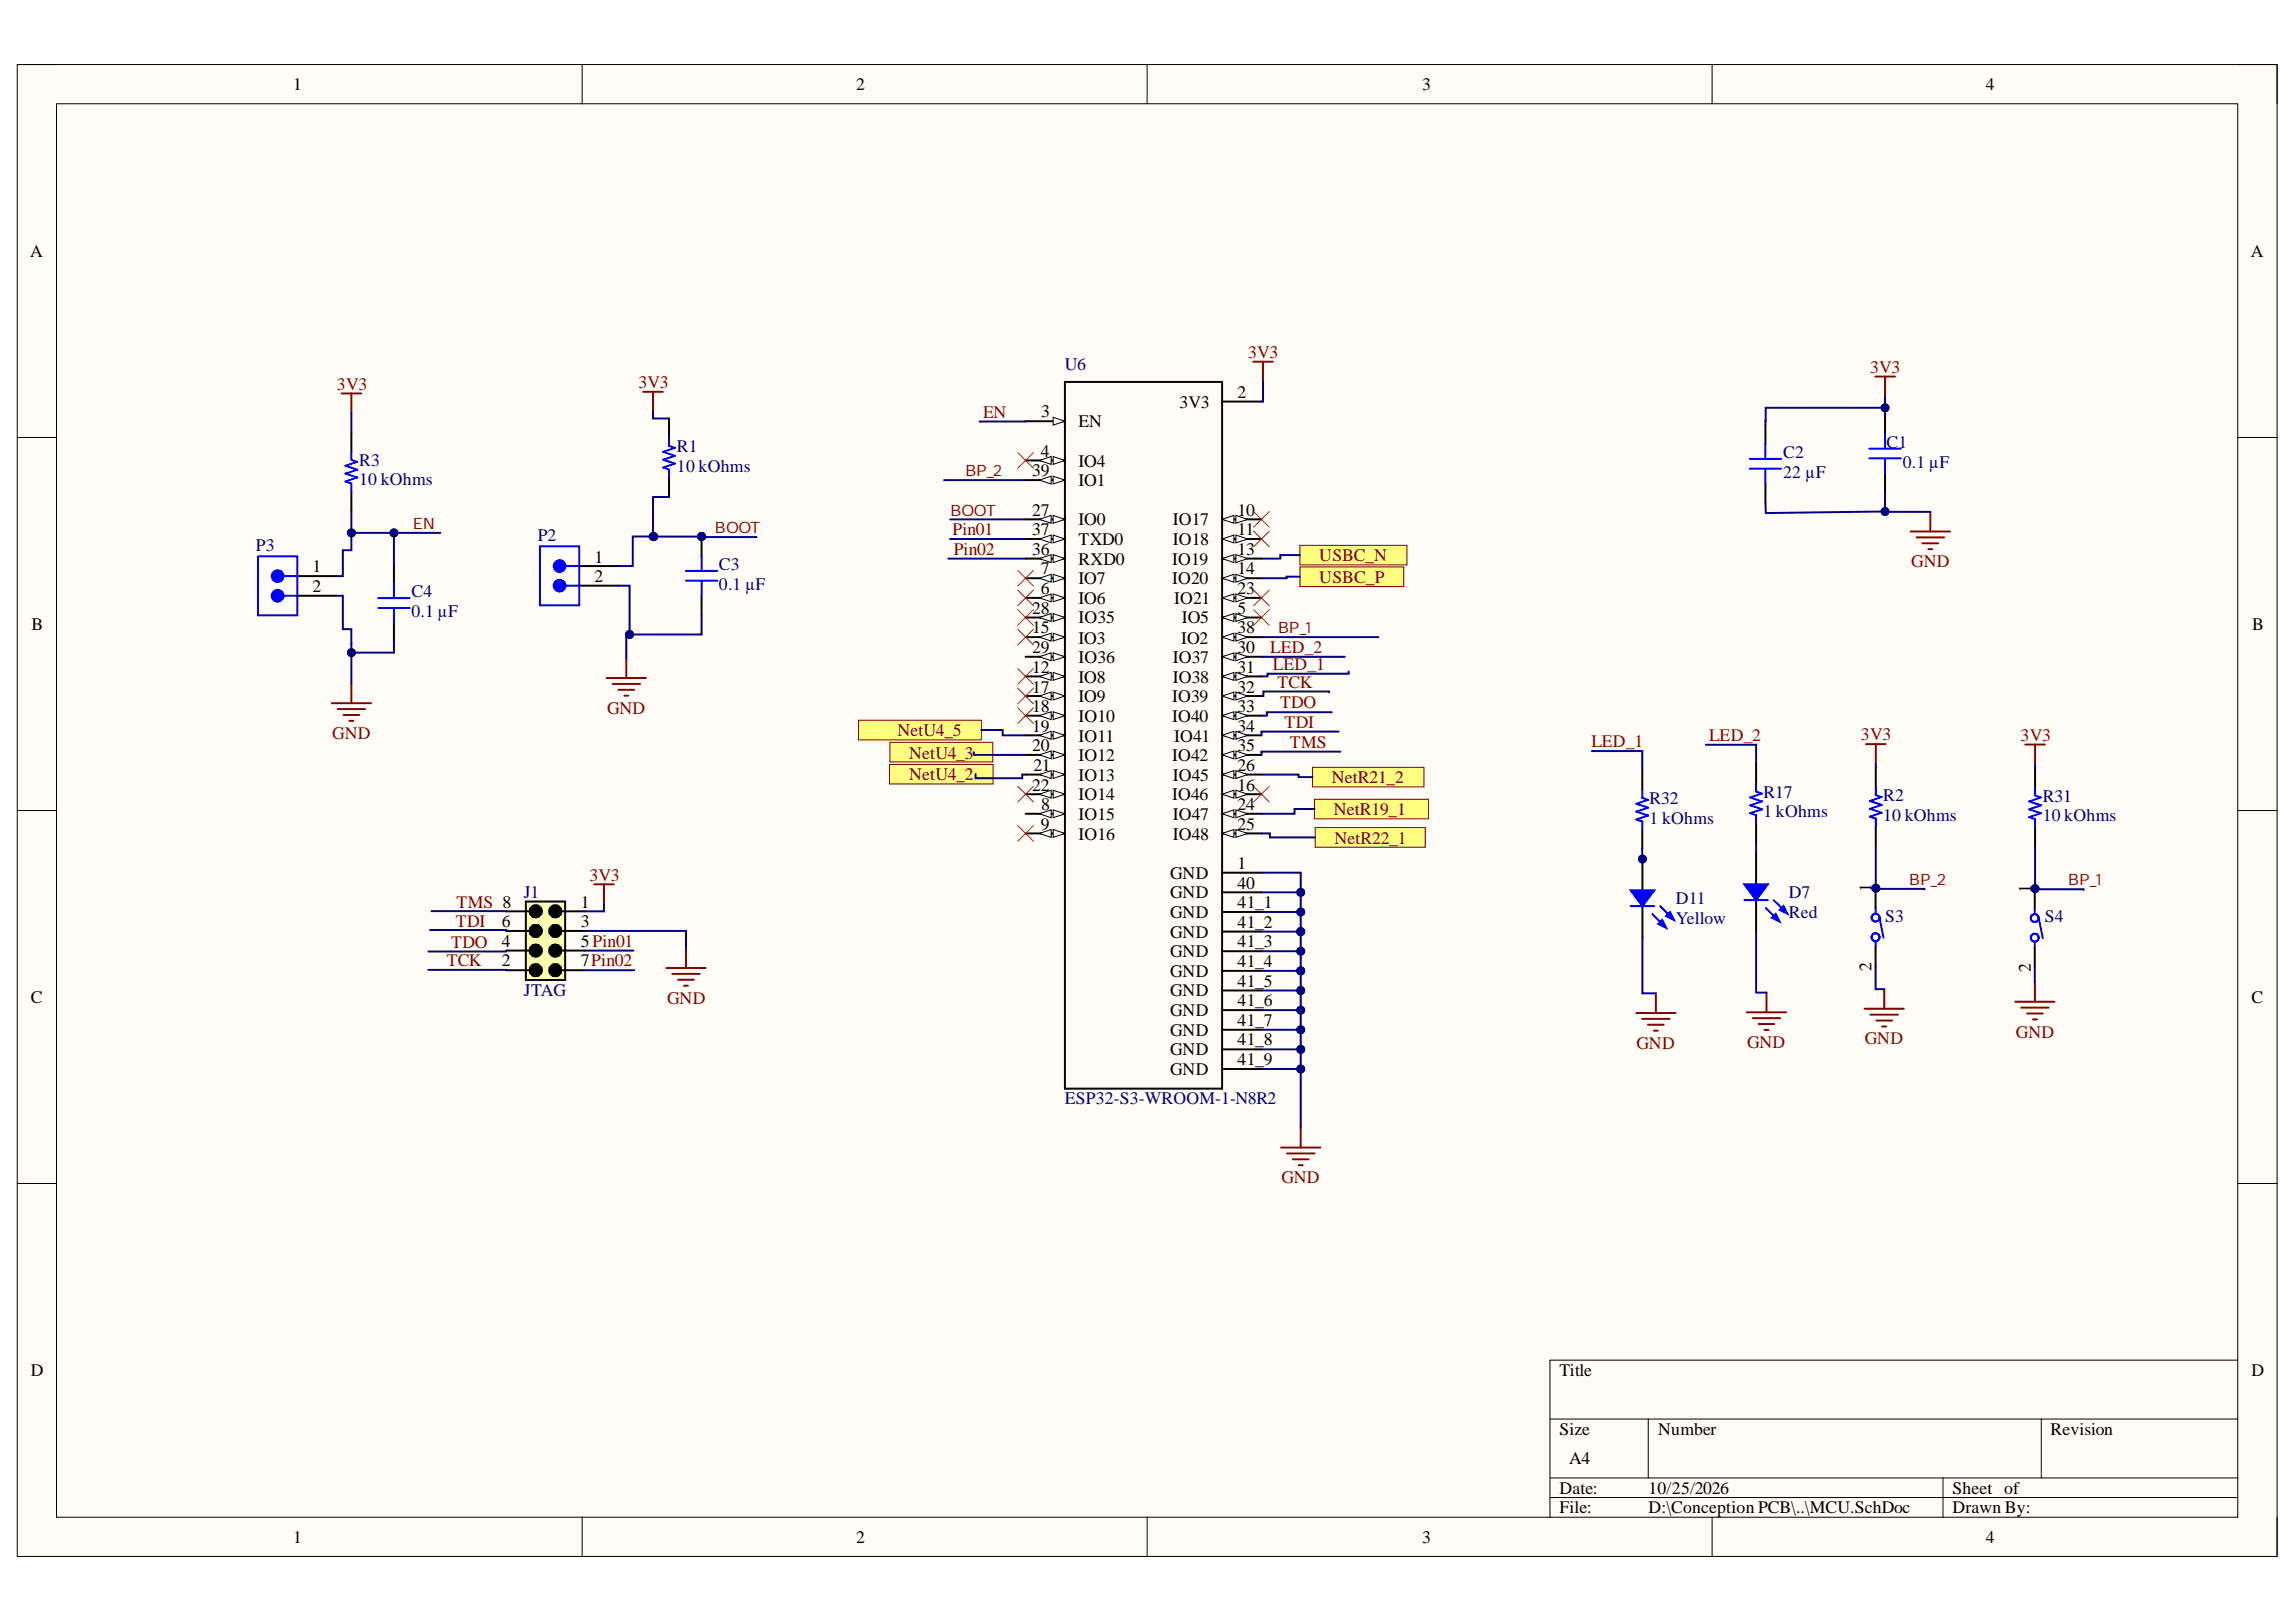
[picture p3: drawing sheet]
<svg xmlns="http://www.w3.org/2000/svg" width="297mm" height="210mm" viewBox="0 0 297 210" stroke-linecap="round" stroke-linejoin="round" font-family="sans-serif">
<defs><g id="words">
<g font-size="2.3">
<text x="37.9" y="11.7">1</text>
<text x="110.8" y="11.7">2</text>
<text x="184" y="11.7">3</text>
<text x="256.9" y="11.7">4</text>
<text x="3.9" y="33.3">A</text>
<text x="291.2" y="33.3">A</text>
<text x="152.6" y="52.8">3V3</text>
<text x="160.1" y="51.5">2</text>
<text x="134.6" y="59.1">4</text>
<text x="134.7" y="54">3</text>
<text x="139.5" y="55.3">EN</text>
<text x="133.5" y="61.6">39</text>
<text x="139.5" y="62.9">IO1</text>
<text x="139.5" y="60.4">IO4</text>
<text x="133.5" y="71.8">36</text>
<text x="133.5" y="69.2">37</text>
<text x="133.5" y="66.7">27</text>
<text x="139.5" y="70.5">TXD0</text>
<text x="139.5" y="68">IO0</text>
<text x="151.7" y="70.5">IO18</text>
<text x="151.7" y="68">IO17</text>
<text x="160.1" y="71.8">13</text>
<text x="160.1" y="69.2">11</text>
<text x="160.1" y="66.7">10</text>
<text x="40.4" y="74.1">1</text>
<text x="40.4" y="76.6">2</text>
<text x="76.9" y="72.8">1</text>
<text x="76.9" y="75.3">2</text>
<text x="134.6" y="76.9">6</text>
<text x="134.6" y="74.3">7</text>
<text x="139.5" y="75.6">IO7</text>
<text x="139.5" y="73.1">RXD0</text>
<text x="151.6" y="75.6">IO20</text>
<text x="151.6" y="73.1">IO19</text>
<text x="160.1" y="76.9">23</text>
<text x="160.1" y="74.3">14</text>
<text x="4.1" y="81.5">B</text>
<text x="133.5" y="81.9">15</text>
<text x="133.5" y="79.4">28</text>
<text x="139.5" y="83.3">IO3</text>
<text x="139.5" y="80.7">IO35</text>
<text x="139.5" y="78.1">IO6</text>
<text x="151.9" y="78.1">IO21</text>
<text x="152.8" y="83.3">IO2</text>
<text x="152.9" y="80.7">IO5</text>
<text x="160.1" y="81.9">38</text>
<text x="160.1" y="79.4">5</text>
<text x="291.4" y="81.5">B</text>
<text x="133.5" y="89.6">17</text>
<text x="133.5" y="87.1">12</text>
<text x="133.5" y="84.6">29</text>
<text x="139.5" y="88.4">IO8</text>
<text x="139.5" y="85.8">IO36</text>
<text x="151.7" y="88.4">IO38</text>
<text x="151.7" y="85.8">IO37</text>
<text x="160.1" y="89.6">32</text>
<text x="160.1" y="87.1">31</text>
<text x="160.1" y="84.6">30</text>
<text x="133.5" y="94.7">19</text>
<text x="133.5" y="92.2">18</text>
<text x="139.5" y="96">IO11</text>
<text x="139.5" y="93.4">IO10</text>
<text x="139.5" y="90.9">IO9</text>
<text x="151.6" y="93.4">IO40</text>
<text x="151.6" y="90.9">IO39</text>
<text x="151.9" y="96">IO41</text>
<text x="160.1" y="94.7">34</text>
<text x="160.1" y="92.2">33</text>
<text x="133.5" y="97.2">20</text>
<text x="133.7" y="99.8">21</text>
<text x="139.5" y="101">IO13</text>
<text x="139.5" y="98.5">IO12</text>
<text x="151.6" y="98.5">IO42</text>
<text x="151.7" y="101">IO45</text>
<text x="160.1" y="99.8">26</text>
<text x="160.1" y="97.2">35</text>
<text x="133.5" y="102.3">22</text>
<text x="134.6" y="107.4">9</text>
<text x="134.7" y="104.8">8</text>
<text x="139.5" y="106.1">IO15</text>
<text x="139.5" y="103.6">IO14</text>
<text x="151.6" y="103.6">IO46</text>
<text x="151.7" y="106.1">IO47</text>
<text x="160.1" y="107.4">25</text>
<text x="160.1" y="104.8">24</text>
<text x="160.1" y="102.3">16</text>
<text x="139.5" y="108.7">IO16</text>
<text x="151.4" y="113.7">GND</text>
<text x="151.7" y="108.7">IO48</text>
<text x="160.1" y="112.5">1</text>
<text x="64.9" y="120">6</text>
<text x="75.1" y="120">3</text>
<text x="75.1" y="117.4">1</text>
<text x="151.4" y="118.8">GND</text>
<text x="151.4" y="116.3">GND</text>
<text x="160.1" y="117.5">41_1</text>
<text x="160.1" y="115">40</text>
<text x="242.1" y="115.4" transform="rotate(-90 242.1 115.4)">1</text>
<text x="262.8" y="115.5" transform="rotate(-90 262.8 115.5)">1</text>
<text x="64.9" y="125.1">2</text>
<text x="64.9" y="122.5">4</text>
<text x="75.1" y="125.1">7Pin02</text>
<text x="75.1" y="122.5">5Pin01</text>
<text x="151.4" y="123.9">GND</text>
<text x="151.4" y="121.3">GND</text>
<text x="160.1" y="125.1">41_4</text>
<text x="160.1" y="122.6">41_3</text>
<text x="160.1" y="120.1">41_2</text>
<text x="242.1" y="125.7" transform="rotate(-90 242.1 125.7)">2</text>
<text x="262.8" y="125.7" transform="rotate(-90 262.8 125.7)">2</text>
<text x="4" y="129.8">C</text>
<text x="151.4" y="131.5">GND</text>
<text x="151.4" y="128.9">GND</text>
<text x="151.4" y="126.4">GND</text>
<text x="160.1" y="130.2">41_6</text>
<text x="160.1" y="127.7">41_5</text>
<text x="291.3" y="129.8">C</text>
<text x="151.4" y="136.6">GND</text>
<text x="151.4" y="134">GND</text>
<text x="160.1" y="137.8">41_9</text>
<text x="160.1" y="135.3">41_8</text>
<text x="160.1" y="132.8">41_7</text>
<text x="151.4" y="139.1">GND</text>
<text x="4" y="178.1">D</text>
<text x="201.7" y="178.1">Title</text>
<text x="291.3" y="178.1">D</text>
<text x="201.7" y="185.7">Size</text>
<text x="214.5" y="185.7">Number</text>
<text x="265.3" y="185.7">Revision</text>
<text x="203" y="189.5">A4</text>
<text x="201.7" y="193.3">Date:</text>
<text x="201.7" y="195.8">File:</text>
<text x="213.2" y="193.3">10/25/2026</text>
<text x="213.2" y="195.8">D:\Conception PCB\..\MCU.SchDoc</text>
<text x="252.6" y="193.3">Sheet of</text>
<text x="252.6" y="195.8">Drawn By:</text>
<text x="37.9" y="199.6">1</text>
<text x="110.8" y="199.6">2</text>
<text x="184" y="199.6">3</text>
<text x="256.9" y="199.6">4</text>
</g>
<g font-size="2.3" fill="#000080">
<text x="137.8" y="47.9">U6</text>
<text x="87.6" y="58.5">R1</text>
<text x="230.7" y="59.3">C2</text>
<text x="244.1" y="57.9">C1</text>
<text x="46.5" y="62.8">10 kOhms</text>
<text x="46.5" y="60.3">R3</text>
<text x="87.6" y="61">10 kOhms</text>
<text x="230.7" y="61.8">22 µF</text>
<text x="246.2" y="60.5">0.1 µF</text>
<text x="33.1" y="71.3">P3</text>
<text x="69.6" y="70">P2</text>
<text x="53.2" y="77.3">C4</text>
<text x="93" y="76.4">0.1 µF</text>
<text x="93" y="73.8">C3</text>
<text x="53.2" y="79.8">0.1 µF</text>
<text x="213.4" y="106.6">1 kOhms</text>
<text x="213.4" y="104">R32</text>
<text x="228.1" y="105.8">1 kOhms</text>
<text x="228.1" y="103.2">R17</text>
<text x="243.6" y="106.2">10 kOhms</text>
<text x="243.6" y="103.7">R2</text>
<text x="264.3" y="106.3">10 kOhms</text>
<text x="264.3" y="103.8">R31</text>
<text x="67.8" y="116.2">J1</text>
<text x="216.8" y="117">D11</text>
<text x="216.8" y="119.6">Yellow</text>
<text x="231.4" y="116.3">D7</text>
<text x="231.4" y="118.8">Red</text>
<text x="243.9" y="119.3">S3</text>
<text x="264.5" y="119.3">S4</text>
<text x="67.8" y="128.9">JTAG</text>
<text x="137.8" y="142.9">ESP32-S3-WROOM-1-N8R2</text>
</g>
<g font-size="2.3" fill="#800000">
<text x="161.5" y="46.3">3V3</text>
<text x="43.6" y="50.5">3V3</text>
<text x="82.6" y="50.2">3V3</text>
<text x="241.9" y="48.3">3V3</text>
<text x="127.2" y="54.1">EN</text>
<text x="123.2" y="69.2">Pin01</text>
<text x="123.4" y="71.8">Pin02</text>
<text x="170.7" y="72.6">USBC_N</text>
<text x="170.7" y="75.4">USBC_P</text>
<text x="247.3" y="73.4">GND</text>
<text x="164.3" y="84.6">LED_2</text>
<text x="164.7" y="86.7">LED_1</text>
<text x="165.3" y="89">TCK</text>
<text x="43" y="95.6">GND</text>
<text x="78.5" y="92.3">GND</text>
<text x="116.1" y="95.3">NetU4_5</text>
<text x="165.6" y="91.7">TDO</text>
<text x="166.2" y="94.2">TDI</text>
<text x="221.1" y="95.9">LED_2</text>
<text x="240.8" y="95.8">3V3</text>
<text x="261.4" y="95.9">3V3</text>
<text x="117.6" y="101">NetU4_2</text>
<text x="117.6" y="98.2">NetU4_3</text>
<text x="166.9" y="96.8">TMS</text>
<text x="172.3" y="101.4">NetR21_2</text>
<text x="205.9" y="96.7">LED_1</text>
<text x="172.5" y="105.5">NetR19_1</text>
<text x="76.2" y="114">3V3</text>
<text x="172.6" y="109.2">NetR22_1</text>
<text x="59" y="119.9">TDI</text>
<text x="59.1" y="117.4">TMS 8</text>
<text x="57.8" y="125.1">TCK</text>
<text x="58.4" y="122.7">TDO</text>
<text x="86.3" y="129.9">GND</text>
<text x="211.7" y="135.7">GND</text>
<text x="226" y="135.6">GND</text>
<text x="241.3" y="135.1">GND</text>
<text x="260.8" y="134.3">GND</text>
<text x="165.8" y="153.1">GND</text>
</g>
<g font-size="2" fill="#800000">
<text x="124.9" y="61.6">BP_2</text>
<text x="53.4" y="68.4">EN</text>
<text x="92.5" y="69">BOOT</text>
<text x="123" y="66.7">BOOT</text>
<text x="165.4" y="81.9">BP_1</text>
<text x="247" y="114.5">BP_2</text>
<text x="267.6" y="114.6">BP_1</text>
</g>
</g></defs>
<path d="M2.2 8.4h292.4v193h-292.4z" fill-rule="evenodd" fill="#fffcf8"/>
<path d="M2.2 8.4h292.4v193h-292.4z" fill="none" stroke="#000" stroke-width=".13"/>
<path d="M7.3 13.4h282.2v182.9h-282.2z" fill-rule="evenodd" fill="#fffcf8"/>
<g fill="none" stroke="#000" stroke-width=".13">
<path d="M2.2 8.3h5.1M7.3 13.4h282.2v182.9h-282.2zM75.3 8.3v5.1M148.4 8.3v5.1M221.5 8.4v5M289.5 8.4h5.1v5M2.2 56.6h5.1M289.5 56.6h5.1M2.2 104.9h5.1M289.5 104.9h5.1M2.2 153.2h5.1M289.5 153.2h5.1"/>
<path d="M289.5 176h-89v20.3M75.3 196.3v5.1M148.4 196.3v5.1M200.5 183.6h89M200.5 191.3h89M200.5 193.8h89M213.2 183.6v7.7M221.5 196.3v5.1M251.4 191.3v5M264.1 183.6v7.7M294.6 196.3v5.1"/>
</g>
<g fill="none" stroke="#800000" stroke-width=".25">
<path d="M247.2 68.8h5.1M247.9 69.5h3.6M248.7 70.3h2M249.5 71.1h.5M249.7 66.2v2.6M42.9 91h5.1M43.7 91.8h3.5M44.4 92.5h2.1M45.2 93.3h.5M45.5 88.5v2.5M78.5 87.7h5.1M79.2 88.5h3.6"/>
<path d="M80 89.3h2M80.8 90h.5M81 85.2v2.5M86.2 125.3h5.1M87 126h3.5M87.7 126.8h2.1M88.5 127.6h.5M88.7 122.7v2.6M211.7 131.1h5.1M212.4 131.9h3.6M213.2 132.6h2M214 133.4h.5"/>
<path d="M214.2 128.5v2.6"/>
</g>
<path d="M115.1 98.9h13.4v2.6h-13.4z" fill-rule="evenodd" fill="#ffff80"/>
<path d="M115.1 98.9h13.4v2.6h-13.4z" fill="none" stroke="#800000" stroke-width=".13"/>
<path d="M115.1 96.1h13.3v2.5h-13.3z" fill-rule="evenodd" fill="#ffff80"/>
<path d="M115.1 96.1h13.3v2.5h-13.3z" fill="none" stroke="#800000" stroke-width=".13"/>
<path d="M111.1 93.2h15.9v2.5h-15.9z" fill-rule="evenodd" fill="#ffff80"/>
<path d="M111.1 93.2h15.9v2.5h-15.9z" fill="none" stroke="#800000" stroke-width=".13"/>
<path d="M168.2 70.6h13.8v2.5h-13.8z" fill-rule="evenodd" fill="#ffff80"/>
<path d="M168.2 70.6h13.8v2.5h-13.8z" fill="none" stroke="#800000" stroke-width=".13"/>
<path d="M168.2 73.4h13.4v2.5h-13.4z" fill-rule="evenodd" fill="#ffff80"/>
<path d="M168.2 73.4h13.4v2.5h-13.4z" fill="none" stroke="#800000" stroke-width=".13"/>
<path d="M44.2 50.9h2.5M45.5 50.9v2.6M83.2 50.7h2.6M84.5 50.7v2.5M162.1 46.8h2.6M163.4 46.8v2.6M242.6 48.7h2.6M243.9 48.7v2.6M76.9 114.4h2.5M78.1 114.4v2.6" fill="none" stroke="#800000" stroke-width=".25"/>
<g fill="none" stroke="#000" stroke-width=".25">
<path d="M137.8 49.4h20.3v91.5h-20.3zM158.1 118h5.1M158.1 115.5h5.1M158.1 112.9h5.1M158.1 107.9h5.1M158.1 138.3h5.1M158.1 135.8h5.1M158.1 133.3h5.1M158.1 130.7h5.1M158.1 128.2h5.1M158.1 125.6h5.1M158.1 123.1h5.1"/>
<path d="M158.1 120.6h5.1"/>
</g>
<path d="M158.1 107.9l1.5-.6v1.1z" fill="#f8fcff"/>
<path d="M158.1 107.9l1.5-.6v1.1z" fill="none" stroke="#000" stroke-width=".13"/>
<path d="M159.9 107.3l1.5 .6-1.5 .5z" fill="#f8fcff"/>
<path d="M159.9 107.3l1.5 .6-1.5 .5z" fill="none" stroke="#000" stroke-width=".13"/>
<path d="M158.1 105.3h5.1" fill="none" stroke="#000" stroke-width=".25"/>
<path d="M158.1 105.3l1.5-.5v1z" fill="#f8fcff"/>
<path d="M158.1 105.3l1.5-.5v1z" fill="none" stroke="#000" stroke-width=".13"/>
<path d="M159.9 104.8l1.5 .5-1.5 .5z" fill="#f8fcff"/>
<path d="M159.9 104.8l1.5 .5-1.5 .5z" fill="none" stroke="#000" stroke-width=".13"/>
<path d="M158.1 102.8h5.1" fill="none" stroke="#000" stroke-width=".25"/>
<path d="M158.1 102.8l1.5-.5v1z" fill="#f8fcff"/>
<path d="M158.1 102.8l1.5-.5v1z" fill="none" stroke="#000" stroke-width=".13"/>
<path d="M159.9 102.3l1.5 .5-1.5 .5z" fill="#f8fcff"/>
<path d="M159.9 102.3l1.5 .5-1.5 .5z" fill="none" stroke="#000" stroke-width=".13"/>
<path d="M158.1 100.2h5.1" fill="none" stroke="#000" stroke-width=".25"/>
<path d="M158.1 100.2l1.5-.5v1z" fill="#f8fcff"/>
<path d="M158.1 100.2l1.5-.5v1z" fill="none" stroke="#000" stroke-width=".13"/>
<path d="M159.9 99.7l1.5 .5-1.5 .5z" fill="#f8fcff"/>
<path d="M159.9 99.7l1.5 .5-1.5 .5z" fill="none" stroke="#000" stroke-width=".13"/>
<path d="M158.1 97.7h5.1" fill="none" stroke="#000" stroke-width=".25"/>
<path d="M158.1 97.7l1.5-.5v1z" fill="#f8fcff"/>
<path d="M158.1 97.7l1.5-.5v1z" fill="none" stroke="#000" stroke-width=".13"/>
<path d="M159.9 97.2l1.5 .5-1.5 .5z" fill="#f8fcff"/>
<path d="M159.9 97.2l1.5 .5-1.5 .5z" fill="none" stroke="#000" stroke-width=".13"/>
<path d="M158.1 95.2h5.1" fill="none" stroke="#000" stroke-width=".25"/>
<path d="M158.1 95.2l1.5-.6v1.1z" fill="#f8fcff"/>
<path d="M158.1 95.2l1.5-.6v1.1z" fill="none" stroke="#000" stroke-width=".13"/>
<path d="M159.9 94.6l1.5 .6-1.5 .5z" fill="#f8fcff"/>
<path d="M159.9 94.6l1.5 .6-1.5 .5z" fill="none" stroke="#000" stroke-width=".13"/>
<path d="M158.1 92.6h5.1" fill="none" stroke="#000" stroke-width=".25"/>
<path d="M158.1 92.6l1.5-.5v1z" fill="#f8fcff"/>
<path d="M158.1 92.6l1.5-.5v1z" fill="none" stroke="#000" stroke-width=".13"/>
<path d="M159.9 92.1l1.5 .5-1.5 .5z" fill="#f8fcff"/>
<path d="M159.9 92.1l1.5 .5-1.5 .5z" fill="none" stroke="#000" stroke-width=".13"/>
<path d="M158.1 90.1h5.1" fill="none" stroke="#000" stroke-width=".25"/>
<path d="M158.1 90.1l1.5-.5v1z" fill="#f8fcff"/>
<path d="M158.1 90.1l1.5-.5v1z" fill="none" stroke="#000" stroke-width=".13"/>
<path d="M159.9 89.6l1.5 .5-1.5 .5z" fill="#f8fcff"/>
<path d="M159.9 89.6l1.5 .5-1.5 .5z" fill="none" stroke="#000" stroke-width=".13"/>
<path d="M158.1 87.5h5.1" fill="none" stroke="#000" stroke-width=".25"/>
<path d="M158.1 87.5l1.5-.5v1z" fill="#f8fcff"/>
<path d="M158.1 87.5l1.5-.5v1z" fill="none" stroke="#000" stroke-width=".13"/>
<path d="M159.9 87l1.5 .5-1.5 .5z" fill="#f8fcff"/>
<path d="M159.9 87l1.5 .5-1.5 .5z" fill="none" stroke="#000" stroke-width=".13"/>
<path d="M158.1 85h5.1" fill="none" stroke="#000" stroke-width=".25"/>
<path d="M158.1 85l1.5-.5v1z" fill="#f8fcff"/>
<path d="M158.1 85l1.5-.5v1z" fill="none" stroke="#000" stroke-width=".13"/>
<path d="M159.9 84.5l1.5 .5-1.5 .5z" fill="#f8fcff"/>
<path d="M159.9 84.5l1.5 .5-1.5 .5z" fill="none" stroke="#000" stroke-width=".13"/>
<path d="M158.1 82.5h5.1" fill="none" stroke="#000" stroke-width=".25"/>
<path d="M158.1 82.5l1.5-.6v1.1z" fill="#f8fcff"/>
<path d="M158.1 82.5l1.5-.6v1.1z" fill="none" stroke="#000" stroke-width=".13"/>
<path d="M159.9 81.9l1.5 .6-1.5 .5z" fill="#f8fcff"/>
<path d="M159.9 81.9l1.5 .6-1.5 .5z" fill="none" stroke="#000" stroke-width=".13"/>
<path d="M158.1 79.9h5.1" fill="none" stroke="#000" stroke-width=".25"/>
<path d="M158.1 79.9l1.5-.5v1z" fill="#f8fcff"/>
<path d="M158.1 79.9l1.5-.5v1z" fill="none" stroke="#000" stroke-width=".13"/>
<path d="M159.9 79.4l1.5 .5-1.5 .5z" fill="#f8fcff"/>
<path d="M159.9 79.4l1.5 .5-1.5 .5z" fill="none" stroke="#000" stroke-width=".13"/>
<path d="M158.1 77.4h5.1" fill="none" stroke="#000" stroke-width=".25"/>
<path d="M158.1 77.4l1.5-.5v1z" fill="#f8fcff"/>
<path d="M158.1 77.4l1.5-.5v1z" fill="none" stroke="#000" stroke-width=".13"/>
<path d="M159.9 76.9l1.5 .5-1.5 .5z" fill="#f8fcff"/>
<path d="M159.9 76.9l1.5 .5-1.5 .5z" fill="none" stroke="#000" stroke-width=".13"/>
<path d="M158.1 74.8h5.1" fill="none" stroke="#000" stroke-width=".25"/>
<path d="M158.1 74.8l1.5-.5v1z" fill="#f8fcff"/>
<path d="M158.1 74.8l1.5-.5v1z" fill="none" stroke="#000" stroke-width=".13"/>
<path d="M159.9 74.3l1.5 .5-1.5 .5z" fill="#f8fcff"/>
<path d="M159.9 74.3l1.5 .5-1.5 .5z" fill="none" stroke="#000" stroke-width=".13"/>
<path d="M158.1 72.3h5.1" fill="none" stroke="#000" stroke-width=".25"/>
<path d="M158.1 72.3l1.5-.5v1z" fill="#f8fcff"/>
<path d="M158.1 72.3l1.5-.5v1z" fill="none" stroke="#000" stroke-width=".13"/>
<path d="M159.9 71.8l1.5 .5-1.5 .5z" fill="#f8fcff"/>
<path d="M159.9 71.8l1.5 .5-1.5 .5z" fill="none" stroke="#000" stroke-width=".13"/>
<path d="M158.1 69.8h5.1" fill="none" stroke="#000" stroke-width=".25"/>
<path d="M158.1 69.8l1.5-.6v1.1z" fill="#f8fcff"/>
<path d="M158.1 69.8l1.5-.6v1.1z" fill="none" stroke="#000" stroke-width=".13"/>
<path d="M159.9 69.2l1.5 .6-1.5 .5z" fill="#f8fcff"/>
<path d="M159.9 69.2l1.5 .6-1.5 .5z" fill="none" stroke="#000" stroke-width=".13"/>
<path d="M158.1 67.2h5.1" fill="none" stroke="#000" stroke-width=".25"/>
<path d="M158.1 67.2l1.5-.5v1z" fill="#f8fcff"/>
<path d="M158.1 67.2l1.5-.5v1z" fill="none" stroke="#000" stroke-width=".13"/>
<path d="M159.9 66.7l1.5 .5-1.5 .5z" fill="#f8fcff"/>
<path d="M159.9 66.7l1.5 .5-1.5 .5z" fill="none" stroke="#000" stroke-width=".13"/>
<path d="M158.1 52h5.1M132.7 107.9h5.1" fill="none" stroke="#000" stroke-width=".25"/>
<path d="M136.2 107.3l1.6 .6-1.6 .5z" fill="#f8fcff"/>
<path d="M136.2 107.3l1.6 .6-1.6 .5z" fill="none" stroke="#000" stroke-width=".13"/>
<path d="M134.5 107.9l1.5-.6v1.1z" fill="#f8fcff"/>
<path d="M134.5 107.9l1.5-.6v1.1z" fill="none" stroke="#000" stroke-width=".13"/>
<path d="M132.7 105.3h5.1" fill="none" stroke="#000" stroke-width=".25"/>
<path d="M136.2 104.8l1.6 .5-1.6 .5z" fill="#f8fcff"/>
<path d="M136.2 104.8l1.6 .5-1.6 .5z" fill="none" stroke="#000" stroke-width=".13"/>
<path d="M134.5 105.3l1.5-.5v1z" fill="#f8fcff"/>
<path d="M134.5 105.3l1.5-.5v1z" fill="none" stroke="#000" stroke-width=".13"/>
<path d="M132.7 102.8h5.1" fill="none" stroke="#000" stroke-width=".25"/>
<path d="M136.2 102.3l1.6 .5-1.6 .5z" fill="#f8fcff"/>
<path d="M136.2 102.3l1.6 .5-1.6 .5z" fill="none" stroke="#000" stroke-width=".13"/>
<path d="M134.5 102.8l1.5-.5v1z" fill="#f8fcff"/>
<path d="M134.5 102.8l1.5-.5v1z" fill="none" stroke="#000" stroke-width=".13"/>
<path d="M132.7 100.2h5.1" fill="none" stroke="#000" stroke-width=".25"/>
<path d="M136.2 99.7l1.6 .5-1.6 .5z" fill="#f8fcff"/>
<path d="M136.2 99.7l1.6 .5-1.6 .5z" fill="none" stroke="#000" stroke-width=".13"/>
<path d="M134.5 100.2l1.5-.5v1z" fill="#f8fcff"/>
<path d="M134.5 100.2l1.5-.5v1z" fill="none" stroke="#000" stroke-width=".13"/>
<path d="M132.7 97.7h5.1" fill="none" stroke="#000" stroke-width=".25"/>
<path d="M136.2 97.2l1.6 .5-1.6 .5z" fill="#f8fcff"/>
<path d="M136.2 97.2l1.6 .5-1.6 .5z" fill="none" stroke="#000" stroke-width=".13"/>
<path d="M134.5 97.7l1.5-.5v1z" fill="#f8fcff"/>
<path d="M134.5 97.7l1.5-.5v1z" fill="none" stroke="#000" stroke-width=".13"/>
<path d="M132.7 95.2h5.1" fill="none" stroke="#000" stroke-width=".25"/>
<path d="M136.2 94.6l1.6 .6-1.6 .5z" fill="#f8fcff"/>
<path d="M136.2 94.6l1.6 .6-1.6 .5z" fill="none" stroke="#000" stroke-width=".13"/>
<path d="M134.5 95.2l1.5-.6v1.1z" fill="#f8fcff"/>
<path d="M134.5 95.2l1.5-.6v1.1z" fill="none" stroke="#000" stroke-width=".13"/>
<path d="M132.7 92.6h5.1" fill="none" stroke="#000" stroke-width=".25"/>
<path d="M136.2 92.1l1.6 .5-1.6 .5z" fill="#f8fcff"/>
<path d="M136.2 92.1l1.6 .5-1.6 .5z" fill="none" stroke="#000" stroke-width=".13"/>
<path d="M134.5 92.6l1.5-.5v1z" fill="#f8fcff"/>
<path d="M134.5 92.6l1.5-.5v1z" fill="none" stroke="#000" stroke-width=".13"/>
<path d="M132.7 90.1h5.1" fill="none" stroke="#000" stroke-width=".25"/>
<path d="M136.2 89.6l1.6 .5-1.6 .5z" fill="#f8fcff"/>
<path d="M136.2 89.6l1.6 .5-1.6 .5z" fill="none" stroke="#000" stroke-width=".13"/>
<path d="M134.5 90.1l1.5-.5v1z" fill="#f8fcff"/>
<path d="M134.5 90.1l1.5-.5v1z" fill="none" stroke="#000" stroke-width=".13"/>
<path d="M132.7 87.5h5.1" fill="none" stroke="#000" stroke-width=".25"/>
<path d="M136.2 87l1.6 .5-1.6 .5z" fill="#f8fcff"/>
<path d="M136.2 87l1.6 .5-1.6 .5z" fill="none" stroke="#000" stroke-width=".13"/>
<path d="M134.5 87.5l1.5-.5v1z" fill="#f8fcff"/>
<path d="M134.5 87.5l1.5-.5v1z" fill="none" stroke="#000" stroke-width=".13"/>
<path d="M132.7 85h5.1" fill="none" stroke="#000" stroke-width=".25"/>
<path d="M136.2 84.5l1.6 .5-1.6 .5z" fill="#f8fcff"/>
<path d="M136.2 84.5l1.6 .5-1.6 .5z" fill="none" stroke="#000" stroke-width=".13"/>
<path d="M134.5 85l1.5-.5v1z" fill="#f8fcff"/>
<path d="M134.5 85l1.5-.5v1z" fill="none" stroke="#000" stroke-width=".13"/>
<path d="M132.7 82.5h5.1" fill="none" stroke="#000" stroke-width=".25"/>
<path d="M136.2 81.9l1.6 .6-1.6 .5z" fill="#f8fcff"/>
<path d="M136.2 81.9l1.6 .6-1.6 .5z" fill="none" stroke="#000" stroke-width=".13"/>
<path d="M134.5 82.5l1.5-.6v1.1z" fill="#f8fcff"/>
<path d="M134.5 82.5l1.5-.6v1.1z" fill="none" stroke="#000" stroke-width=".13"/>
<path d="M132.7 79.9h5.1" fill="none" stroke="#000" stroke-width=".25"/>
<path d="M136.2 79.4l1.6 .5-1.6 .5z" fill="#f8fcff"/>
<path d="M136.2 79.4l1.6 .5-1.6 .5z" fill="none" stroke="#000" stroke-width=".13"/>
<path d="M134.5 79.9l1.5-.5v1z" fill="#f8fcff"/>
<path d="M134.5 79.9l1.5-.5v1z" fill="none" stroke="#000" stroke-width=".13"/>
<path d="M132.7 77.4h5.1" fill="none" stroke="#000" stroke-width=".25"/>
<path d="M136.2 76.9l1.6 .5-1.6 .5z" fill="#f8fcff"/>
<path d="M136.2 76.9l1.6 .5-1.6 .5z" fill="none" stroke="#000" stroke-width=".13"/>
<path d="M134.5 77.4l1.5-.5v1z" fill="#f8fcff"/>
<path d="M134.5 77.4l1.5-.5v1z" fill="none" stroke="#000" stroke-width=".13"/>
<path d="M132.7 74.8h5.1" fill="none" stroke="#000" stroke-width=".25"/>
<path d="M136.2 74.3l1.6 .5-1.6 .5z" fill="#f8fcff"/>
<path d="M136.2 74.3l1.6 .5-1.6 .5z" fill="none" stroke="#000" stroke-width=".13"/>
<path d="M134.5 74.8l1.5-.5v1z" fill="#f8fcff"/>
<path d="M134.5 74.8l1.5-.5v1z" fill="none" stroke="#000" stroke-width=".13"/>
<path d="M132.7 72.3h5.1" fill="none" stroke="#000" stroke-width=".25"/>
<path d="M136.2 71.8l1.6 .5-1.6 .5z" fill="#f8fcff"/>
<path d="M136.2 71.8l1.6 .5-1.6 .5z" fill="none" stroke="#000" stroke-width=".13"/>
<path d="M134.5 72.3l1.5-.5v1z" fill="#f8fcff"/>
<path d="M134.5 72.3l1.5-.5v1z" fill="none" stroke="#000" stroke-width=".13"/>
<path d="M132.7 69.8h5.1" fill="none" stroke="#000" stroke-width=".25"/>
<path d="M136.2 69.2l1.6 .6-1.6 .5z" fill="#f8fcff"/>
<path d="M136.2 69.2l1.6 .6-1.6 .5z" fill="none" stroke="#000" stroke-width=".13"/>
<path d="M134.5 69.8l1.5-.6v1.1z" fill="#f8fcff"/>
<path d="M134.5 69.8l1.5-.6v1.1z" fill="none" stroke="#000" stroke-width=".13"/>
<path d="M132.7 67.2h5.1" fill="none" stroke="#000" stroke-width=".25"/>
<path d="M136.2 66.7l1.6 .5-1.6 .5z" fill="#f8fcff"/>
<path d="M136.2 66.7l1.6 .5-1.6 .5z" fill="none" stroke="#000" stroke-width=".13"/>
<path d="M134.5 67.2l1.5-.5v1z" fill="#f8fcff"/>
<path d="M134.5 67.2l1.5-.5v1z" fill="none" stroke="#000" stroke-width=".13"/>
<path d="M132.7 62.1h5.1" fill="none" stroke="#000" stroke-width=".25"/>
<path d="M136.2 61.6l1.6 .5-1.6 .5z" fill="#f8fcff"/>
<path d="M136.2 61.6l1.6 .5-1.6 .5z" fill="none" stroke="#000" stroke-width=".13"/>
<path d="M134.5 62.1l1.5-.5v1z" fill="#f8fcff"/>
<path d="M134.5 62.1l1.5-.5v1z" fill="none" stroke="#000" stroke-width=".13"/>
<path d="M132.7 59.6h5.1" fill="none" stroke="#000" stroke-width=".25"/>
<path d="M136.2 59.1l1.6 .5-1.6 .5z" fill="#f8fcff"/>
<path d="M136.2 59.1l1.6 .5-1.6 .5z" fill="none" stroke="#000" stroke-width=".13"/>
<path d="M134.5 59.6l1.5-.5v1z" fill="#f8fcff"/>
<path d="M134.5 59.6l1.5-.5v1z" fill="none" stroke="#000" stroke-width=".13"/>
<path d="M132.7 54.5h5.1" fill="none" stroke="#000" stroke-width=".25"/>
<path d="M136.2 54l1.6 .5-1.6 .5z" fill="#f8fcff"/>
<path d="M136.2 54l1.6 .5-1.6 .5z" fill="none" stroke="#000" stroke-width=".13"/>
<path d="M165.7 148.5h5.1M166.5 149.3h3.6M167.3 150h2M168 150.8h.5M168.3 146v2.5" fill="none" stroke="#800000" stroke-width=".25"/>
<path d="M51 73v2.5M51 80.6v2.5" fill="none" stroke="#000" stroke-width=".25"/>
<path d="M48.9 77.4h4.1M48.9 78.7h4.1M51 75.5v1.9M51 78.7v1.9" fill="none" stroke="#00f" stroke-width=".25"/>
<circle cx="90.8" cy="69.4" r=".51" fill="#000080"/>
<circle cx="90.8" cy="69.4" r=".51" fill="none" stroke="#000080" stroke-width=".13"/>
<path d="M90.8 69.4v2.6M90.8 77.1v2.5" fill="none" stroke="#000" stroke-width=".25"/>
<circle cx="90.8" cy="69.4" r=".51" fill="#000080"/>
<circle cx="90.8" cy="69.4" r=".51" fill="none" stroke="#000080" stroke-width=".13"/>
<g fill="none" stroke="#00f" stroke-width=".25">
<path d="M45.5 58.5v1l.7 .3-1.5 .5 1.5 .5-1.5 .5 1.5 .5-1.5 .5 .8 .3v1M86.6 56.7v1l.7 .3-1.5 .5 1.5 .5-1.5 .5 1.5 .5-1.5 .5 .8 .3v1M226.4 59.4h4M228.4 57.5v1.9M241.8 58.1h4.1M241.8 59.3h4.1M243.9 56.2v1.9M243.9 59.3v1.9M88.7 73.9h4.1M88.7 75.1h4.1M90.8 72v1.9M90.8 75.1v2"/>
<path d="M226.4 60.7h4M228.4 60.7v1.9M242.6 117.5v.7M242.7 101.9v1l.7 .2-1.5 .6 1.5 .5-1.5 .5 1.5 .5-1.5 .5 .8 .2v1.1M243.1 118.5l.6 2.9M242.6 121.8v.8"/>
<circle cx="242.6" cy="118.8" r=".51"/>
<circle cx="242.6" cy="121.3" r=".51"/>
</g>
<path d="M45.5 56v2.5M86.6 54.2v2.5M228.4 54.9v2.6M243.9 53.6v2.6M45.5 63.6v2.5M86.6 61.8v2.5M228.4 62.6v2.5M243.9 61.2v2.6M242.7 99.3v2.6M242.6 114.9v2.6M242.7 107v2.5M242.6 122.6v2.5" fill="none" stroke="#000" stroke-width=".25"/>
<path d="M241.4 96.3h2.5M242.7 96.3v2.5M241.2 130.5h5.1M242 131.3h3.5M242.8 132.1h2M243.5 132.8h.5M243.8 128v2.5" fill="none" stroke="#800000" stroke-width=".25"/>
<path d="M170 103.4h14.8v2.6h-14.8z" fill-rule="evenodd" fill="#ffff80"/>
<path d="M170 103.4h14.8v2.6h-14.8z" fill="none" stroke="#800000" stroke-width=".13"/>
<path d="M262 96.4h2.6M263.3 96.4v2.5M260.7 129.6h5.1M261.5 130.4h3.5M262.2 131.2h2.1M263 131.9h.5M263.3 127.1v2.5" fill="none" stroke="#800000" stroke-width=".25"/>
<g fill="none" stroke="#00f" stroke-width=".25">
<path d="M225.7 116.5h3M263.2 117.5v.8M263.3 101.9v1l.7 .3-1.5 .5 1.5 .5-1.5 .5 1.5 .5-1.5 .5 .8 .3v1M263.7 118.6l.6 2.8M263.2 121.9v.7"/>
<circle cx="263.2" cy="118.8" r=".51"/>
<circle cx="263.2" cy="121.3" r=".51"/>
</g>
<path d="M263.3 99.4v2.5M227.2 110.4v4M227.2 116.5v4M263.2 115v2.5M263.3 107v2.6M263.2 122.6v2.6" fill="none" stroke="#000" stroke-width=".25"/>
<path d="M225.7 114.4h3l-1.5 2.1z" fill="#00f"/>
<path d="M225.7 114.4h3l-1.5 2.1zM229.5 116.5l1.2 1.3" fill="none" stroke="#00f" stroke-width=".25"/>
<path d="M230.2 117.8l.5-.6 .6 1.1z" fill="#00f"/>
<path d="M228.5 117.5l1.5 1.5M230.2 117.8l.5-.6 .6 1.1z" fill="none" stroke="#00f" stroke-width=".25"/>
<path d="M229.2 118.8l.5-.5 .5 1z" fill="#00f"/>
<path d="M212.5 102.2v1.1l.7 .2-1.5 .5 1.5 .5-1.5 .5 1.5 .5-1.5 .6 .8 .2v1M227.2 101.4v1l.8 .3-1.6 .5 1.6 .5-1.6 .5 1.6 .5-1.6 .5 .8 .3v1M229.2 118.8l.5-.5 .5 1z" fill="none" stroke="#00f" stroke-width=".25"/>
<path d="M226 131h5.1M226.8 131.8h3.5M227.5 132.5h2M228.3 133.3h.5M228.5 128.5v2.5" fill="none" stroke="#800000" stroke-width=".25"/>
<path d="M212.5 99.7v2.5M227.2 98.9v2.5M212.5 107.3v2.6M227.2 106.5v2.5" fill="none" stroke="#000" stroke-width=".25"/>
<circle cx="212.5" cy="111.2" r=".51" fill="#000080"/>
<circle cx="212.5" cy="111.2" r=".51" fill="none" stroke="#000080" stroke-width=".13"/>
<path d="M212.5 111.2v4M212.5 117.3v4" fill="none" stroke="#000" stroke-width=".25"/>
<circle cx="212.5" cy="111.2" r=".51" fill="#000080"/>
<circle cx="212.5" cy="111.2" r=".51" fill="none" stroke="#000080" stroke-width=".13"/>
<path d="M211 117.3h3" fill="none" stroke="#00f" stroke-width=".25"/>
<path d="M211 115.2h3l-1.5 2.1z" fill="#00f"/>
<path d="M211 115.2h3l-1.5 2.1zM214.8 117.3l1.3 1.2" fill="none" stroke="#00f" stroke-width=".25"/>
<path d="M215.5 118.5l.6-.5 .5 1z" fill="#00f"/>
<path d="M213.8 118.3l1.5 1.5M215.5 118.5l.6-.5 .5 1z" fill="none" stroke="#00f" stroke-width=".25"/>
<path d="M214.5 119.6l.5-.6 .5 1.1z" fill="#00f"/>
<path d="M214.5 119.6l.5-.6 .5 1.1z" fill="none" stroke="#00f" stroke-width=".25"/>
<g fill="none" stroke="#f00" stroke-width=".13">
<path d="M162.2 76.4l2 2M162.2 66.2l2 2M162.2 68.7l2 2.1M164.2 76.4l-2 2M164.2 66.2l-2 2M164.2 68.7l-2 2.1M131.7 86.5l2 2.1M131.7 89.1l2 2M131.7 91.6l2 2M133.7 86.5l-2 2.1M133.7 89.1l-2 2M133.7 91.6l-2 2"/>
<path d="M131.7 106.8l2 2.1M131.7 101.8l2 2M133.7 106.8l-2 2.1M133.7 101.8l-2 2M162.2 101.8l2 2M164.2 101.8l-2 2"/>
</g>
<path d="M68 116.7h5.1v10.1h-5.1z" fill-rule="evenodd" fill="#ffffb0"/>
<path d="M65.5 117.9h3.8M68 116.7h5.1v10.1h-5.1zM71.8 117.9h3.9M65.5 125.6h3.8M65.5 123h3.8M65.5 120.5h3.8M71.8 125.6h3.9M71.8 123h3.9M71.8 120.5h3.9" fill="none" stroke="#000" stroke-width=".25"/>
<g fill="none" stroke="#000" stroke-width="1.3">
<circle cx="69.3" cy="117.9" r=".25"/>
<circle cx="71.8" cy="117.9" r=".25"/>
<circle cx="69.3" cy="123" r=".25"/>
<circle cx="69.3" cy="125.6" r=".25"/>
<circle cx="69.3" cy="120.5" r=".25"/>
<circle cx="71.8" cy="123" r=".25"/>
<circle cx="71.8" cy="125.6" r=".25"/>
<circle cx="71.8" cy="120.5" r=".25"/>
</g>
<path d="M131.7 58.6l2 2M133.7 58.6l-2 2M131.7 81.4l2 2.1M133.7 81.4l-2 2.1" fill="none" stroke="#f00" stroke-width=".13"/>
<path d="M36.7 74.6h1.8" fill="none" stroke="#00f" stroke-width=".25"/>
<circle cx="35.9" cy="74.6" r=".76" fill="#00f"/>
<g fill="none" stroke="#00f" stroke-width=".25">
<path d="M36.7 77.1h1.8"/>
<circle cx="35.9" cy="74.6" r=".76"/>
</g>
<circle cx="35.9" cy="77.1" r=".76" fill="#00f"/>
<g fill="none" stroke="#00f" stroke-width=".25">
<path d="M33.4 72h5.1v7.6h-5.1zM73.2 73.3h1.7"/>
<circle cx="35.9" cy="77.1" r=".76"/>
</g>
<path d="M38.5 74.6h5M38.5 77.1h5" fill="none" stroke="#000" stroke-width=".25"/>
<circle cx="72.4" cy="73.3" r=".76" fill="#00f"/>
<g fill="none" stroke="#00f" stroke-width=".25">
<path d="M73.2 75.8h1.7"/>
<circle cx="72.4" cy="73.3" r=".76"/>
</g>
<circle cx="72.4" cy="75.8" r=".76" fill="#00f"/>
<g fill="none" stroke="#00f" stroke-width=".25">
<path d="M69.9 70.7h5v7.6h-5z"/>
<circle cx="72.4" cy="75.8" r=".76"/>
</g>
<path d="M74.9 73.3h5.1M74.9 75.8h5.1" fill="none" stroke="#000" stroke-width=".25"/>
<path d="M169.8 99.3h14.4v2.5h-14.4z" fill-rule="evenodd" fill="#ffff80"/>
<path d="M169.8 99.3h14.4v2.5h-14.4z" fill="none" stroke="#800000" stroke-width=".13"/>
<path d="M170.2 107.1h14.2v2.5h-14.2z" fill-rule="evenodd" fill="#ffff80"/>
<path d="M170.2 107.1h14.2v2.5h-14.2z" fill="none" stroke="#800000" stroke-width=".13"/>
<path d="M131.7 78.9l2 2M131.7 76.4l2 2M131.7 73.8l2 2M133.7 78.9l-2 2M133.7 76.4l-2 2M133.7 73.8l-2 2M162.2 78.9l2 2M164.2 78.9l-2 2" fill="none" stroke="#f00" stroke-width=".13"/>
<path d="M45.5 53.5v2.5M51 69v4" fill="none" stroke="#000080" stroke-width=".25"/>
<circle cx="51" cy="69" r=".51" fill="#000080"/>
<circle cx="51" cy="69" r=".51" fill="none" stroke="#000080" stroke-width=".13"/>
<path d="M51 83.1v1.4h-5.5" fill="none" stroke="#000080" stroke-width=".25"/>
<circle cx="45.5" cy="84.5" r=".51" fill="#000080"/>
<circle cx="45.5" cy="84.5" r=".51" fill="none" stroke="#000080" stroke-width=".13"/>
<path d="M84.5 53.2v1h2.1M132.7 54.5l-5.9 .1M45.5 69h11.5M206 97.2h6.5v2.5M212.5 109.9v1.4" fill="none" stroke="#000080" stroke-width=".25"/>
<circle cx="45.5" cy="69" r=".51" fill="#000080"/>
<circle cx="45.5" cy="69" r=".51" fill="none" stroke="#000080" stroke-width=".13"/>
<circle cx="51" cy="69" r=".51" fill="#000080"/>
<circle cx="51" cy="69" r=".51" fill="none" stroke="#000080" stroke-width=".13"/>
<path d="M90.8 69.4v.1h7.1" fill="none" stroke="#000080" stroke-width=".25"/>
<circle cx="90.8" cy="69.4" r=".51" fill="#000080"/>
<circle cx="90.8" cy="69.4" r=".51" fill="none" stroke="#000080" stroke-width=".13"/>
<path d="M163.2 115.5h5.1" fill="none" stroke="#000080" stroke-width=".25"/>
<circle cx="168.3" cy="115.5" r=".51" fill="#000080"/>
<circle cx="168.3" cy="115.5" r=".51" fill="none" stroke="#000080" stroke-width=".13"/>
<path d="M163.2 118h5.1" fill="none" stroke="#000080" stroke-width=".25"/>
<circle cx="168.3" cy="118" r=".51" fill="#000080"/>
<circle cx="168.3" cy="118" r=".51" fill="none" stroke="#000080" stroke-width=".13"/>
<path d="M163.2 120.6h5.1" fill="none" stroke="#000080" stroke-width=".25"/>
<circle cx="168.3" cy="120.6" r=".51" fill="#000080"/>
<circle cx="168.3" cy="120.6" r=".51" fill="none" stroke="#000080" stroke-width=".13"/>
<path d="M163.2 112.9h5.1v7.7" fill="none" stroke="#000080" stroke-width=".25"/>
<circle cx="168.3" cy="115.5" r=".51" fill="#000080"/>
<circle cx="168.3" cy="115.5" r=".51" fill="none" stroke="#000080" stroke-width=".13"/>
<circle cx="168.3" cy="118" r=".51" fill="#000080"/>
<circle cx="168.3" cy="118" r=".51" fill="none" stroke="#000080" stroke-width=".13"/>
<circle cx="168.3" cy="120.6" r=".51" fill="#000080"/>
<circle cx="168.3" cy="120.6" r=".51" fill="none" stroke="#000080" stroke-width=".13"/>
<path d="M168.3 125.6v20.4" fill="none" stroke="#000080" stroke-width=".25"/>
<circle cx="168.3" cy="138.3" r=".51" fill="#000080"/>
<circle cx="168.3" cy="138.3" r=".51" fill="none" stroke="#000080" stroke-width=".13"/>
<circle cx="168.3" cy="135.8" r=".51" fill="#000080"/>
<circle cx="168.3" cy="135.8" r=".51" fill="none" stroke="#000080" stroke-width=".13"/>
<circle cx="168.3" cy="133.3" r=".51" fill="#000080"/>
<circle cx="168.3" cy="133.3" r=".51" fill="none" stroke="#000080" stroke-width=".13"/>
<circle cx="168.3" cy="130.7" r=".51" fill="#000080"/>
<circle cx="168.3" cy="130.7" r=".51" fill="none" stroke="#000080" stroke-width=".13"/>
<circle cx="168.3" cy="128.2" r=".51" fill="#000080"/>
<circle cx="168.3" cy="128.2" r=".51" fill="none" stroke="#000080" stroke-width=".13"/>
<circle cx="168.3" cy="125.6" r=".51" fill="#000080"/>
<circle cx="168.3" cy="125.6" r=".51" fill="none" stroke="#000080" stroke-width=".13"/>
<path d="M168.3 120.6v2.5" fill="none" stroke="#000080" stroke-width=".25"/>
<circle cx="168.3" cy="123.1" r=".51" fill="#000080"/>
<circle cx="168.3" cy="123.1" r=".51" fill="none" stroke="#000080" stroke-width=".13"/>
<circle cx="168.3" cy="120.6" r=".51" fill="#000080"/>
<circle cx="168.3" cy="120.6" r=".51" fill="none" stroke="#000080" stroke-width=".13"/>
<path d="M163.2 123.1h5.1v2.5" fill="none" stroke="#000080" stroke-width=".25"/>
<circle cx="168.3" cy="123.1" r=".51" fill="#000080"/>
<circle cx="168.3" cy="123.1" r=".51" fill="none" stroke="#000080" stroke-width=".13"/>
<circle cx="168.3" cy="125.6" r=".51" fill="#000080"/>
<circle cx="168.3" cy="125.6" r=".51" fill="none" stroke="#000080" stroke-width=".13"/>
<path d="M163.2 125.6h5.1" fill="none" stroke="#000080" stroke-width=".25"/>
<circle cx="168.3" cy="125.6" r=".51" fill="#000080"/>
<circle cx="168.3" cy="125.6" r=".51" fill="none" stroke="#000080" stroke-width=".13"/>
<path d="M163.2 128.2h5.1" fill="none" stroke="#000080" stroke-width=".25"/>
<circle cx="168.3" cy="128.2" r=".51" fill="#000080"/>
<circle cx="168.3" cy="128.2" r=".51" fill="none" stroke="#000080" stroke-width=".13"/>
<path d="M163.2 130.7h5.1" fill="none" stroke="#000080" stroke-width=".25"/>
<circle cx="168.3" cy="130.7" r=".51" fill="#000080"/>
<circle cx="168.3" cy="130.7" r=".51" fill="none" stroke="#000080" stroke-width=".13"/>
<path d="M163.2 133.3h5.1" fill="none" stroke="#000080" stroke-width=".25"/>
<circle cx="168.3" cy="133.3" r=".51" fill="#000080"/>
<circle cx="168.3" cy="133.3" r=".51" fill="none" stroke="#000080" stroke-width=".13"/>
<path d="M163.2 135.8h5.1" fill="none" stroke="#000080" stroke-width=".25"/>
<circle cx="168.3" cy="135.8" r=".51" fill="#000080"/>
<circle cx="168.3" cy="135.8" r=".51" fill="none" stroke="#000080" stroke-width=".13"/>
<path d="M163.2 138.3h5.1" fill="none" stroke="#000080" stroke-width=".25"/>
<circle cx="168.3" cy="138.3" r=".51" fill="#000080"/>
<circle cx="168.3" cy="138.3" r=".51" fill="none" stroke="#000080" stroke-width=".13"/>
<path d="M163.4 49.4v2.6h-.2M243.9 63.8v2.4h5.8" fill="none" stroke="#000080" stroke-width=".25"/>
<circle cx="243.9" cy="66.2" r=".51" fill="#000080"/>
<circle cx="243.9" cy="66.2" r=".51" fill="none" stroke="#000080" stroke-width=".13"/>
<path d="M228.4 65.1v1.3l15.5-.2" fill="none" stroke="#000080" stroke-width=".25"/>
<circle cx="243.9" cy="66.2" r=".51" fill="#000080"/>
<circle cx="243.9" cy="66.2" r=".51" fill="none" stroke="#000080" stroke-width=".13"/>
<path d="M168.2 71.8h-2.6v.5h-2.4M168.2 74.6h-1.7v.2h-3.3M171.9 89.6v-.1h-8.5v.6h-.2M172.3 92.2h-8.4v.4h-.7M173.2 94.7h-10v.5M173.4 97.3h-10.2v.4M174.5 86.9v.3h-10.5v.3h-.8M242.7 98.8v.5M242.7 109.5l-.1 5.4" fill="none" stroke="#000080" stroke-width=".25"/>
<circle cx="242.7" cy="114.9" r=".51" fill="#000080"/>
<circle cx="242.7" cy="114.9" r=".51" fill="none" stroke="#000080" stroke-width=".13"/>
<path d="M263.3 98.9v.5M263.3 109.6l-.1 5.4" fill="none" stroke="#000080" stroke-width=".25"/>
<circle cx="263.3" cy="115" r=".51" fill="#000080"/>
<circle cx="263.3" cy="115" r=".51" fill="none" stroke="#000080" stroke-width=".13"/>
<path d="M86.6 64.3h-2.1v5.1h6.3M163.2 85h10.8M220.7 96.4h6.5v2.5M227.2 109v1.4M212.5 121.3v7.2h1.7M227.2 120.5v8h1.3M242.6 125.1v2.9h1.2M263.2 125.2l.1 1.9" fill="none" stroke="#000080" stroke-width=".25"/>
<circle cx="84.5" cy="69.4" r=".51" fill="#000080"/>
<circle cx="84.5" cy="69.4" r=".51" fill="none" stroke="#000080" stroke-width=".13"/>
<circle cx="90.8" cy="69.4" r=".51" fill="#000080"/>
<circle cx="90.8" cy="69.4" r=".51" fill="none" stroke="#000080" stroke-width=".13"/>
<path d="M243.9 51.3v1.5h-15.5v2.1M122.1 62.1h10.6M163.2 82.5h15.1" fill="none" stroke="#000080" stroke-width=".25"/>
<circle cx="243.9" cy="52.8" r=".51" fill="#000080"/>
<circle cx="243.9" cy="52.8" r=".51" fill="none" stroke="#000080" stroke-width=".13"/>
<path d="M243.9 52.8v.8" fill="none" stroke="#000080" stroke-width=".25"/>
<circle cx="243.9" cy="52.8" r=".51" fill="#000080"/>
<circle cx="243.9" cy="52.8" r=".51" fill="none" stroke="#000080" stroke-width=".13"/>
<path d="M90.8 79.6v2.5h-9.8v3.1" fill="none" stroke="#000080" stroke-width=".25"/>
<circle cx="81.4" cy="82.1" r=".51" fill="#000080"/>
<circle cx="81.4" cy="82.1" r=".51" fill="none" stroke="#000080" stroke-width=".13"/>
<path d="M80 75.8h1.4v6.3" fill="none" stroke="#000080" stroke-width=".25"/>
<circle cx="81.4" cy="82.1" r=".51" fill="#000080"/>
<circle cx="81.4" cy="82.1" r=".51" fill="none" stroke="#000080" stroke-width=".13"/>
<path d="M84.6 69.5l-2.7-.1v3.9h-1.9" fill="none" stroke="#000080" stroke-width=".25"/>
<circle cx="84.6" cy="69.4" r=".51" fill="#000080"/>
<circle cx="84.6" cy="69.4" r=".51" fill="none" stroke="#000080" stroke-width=".13"/>
<circle cx="84.6" cy="69.5" r=".51" fill="#000080"/>
<circle cx="84.6" cy="69.5" r=".51" fill="none" stroke="#000080" stroke-width=".13"/>
<path d="M45.5 66.1v5.1h-1.1v3.4h-.9" fill="none" stroke="#000080" stroke-width=".25"/>
<circle cx="45.5" cy="69" r=".51" fill="#000080"/>
<circle cx="45.5" cy="69" r=".51" fill="none" stroke="#000080" stroke-width=".13"/>
<path d="M43.5 77.1h.9v4.3h1.1v7.1" fill="none" stroke="#000080" stroke-width=".25"/>
<circle cx="45.5" cy="84.5" r=".51" fill="#000080"/>
<circle cx="45.5" cy="84.5" r=".51" fill="none" stroke="#000080" stroke-width=".13"/>
<g fill="none" stroke="#000080" stroke-width=".25">
<path d="M122.7 72.3h10M122.9 69.8h9.8M122.9 67.2h9.8M126 97.3v.4h6.7M127 94.5h2.7v.7h3M55.8 117.9h9.7M78.1 117v.9h-2.4M126.2 100.2v.5h6v-.5h.5M163.2 100.2h4.8v.4h1.8M163.2 107.9h1.1v.5h5.9M170 104.7h-2.5v.6h-4.3M242.7 114.9v.1l6.3 .1"/>
<path d="M55.4 125.5l10.1 .1M55.6 120.4h9.9v.1M65.5 123v.1h-10.1M75.7 120.5h13v2.2M75.7 123h6.3M75.7 125.6h6.4"/>
</g>
<circle cx="242.7" cy="114.9" r=".51" fill="#000080"/>
<circle cx="242.7" cy="114.9" r=".51" fill="none" stroke="#000080" stroke-width=".13"/>
<path d="M263.3 115v.1h6.3v.1" fill="none" stroke="#000080" stroke-width=".25"/>
<circle cx="263.3" cy="115" r=".51" fill="#000080"/>
<circle cx="263.3" cy="115" r=".51" fill="none" stroke="#000080" stroke-width=".13"/>
<use href="#words"/>
</svg>
